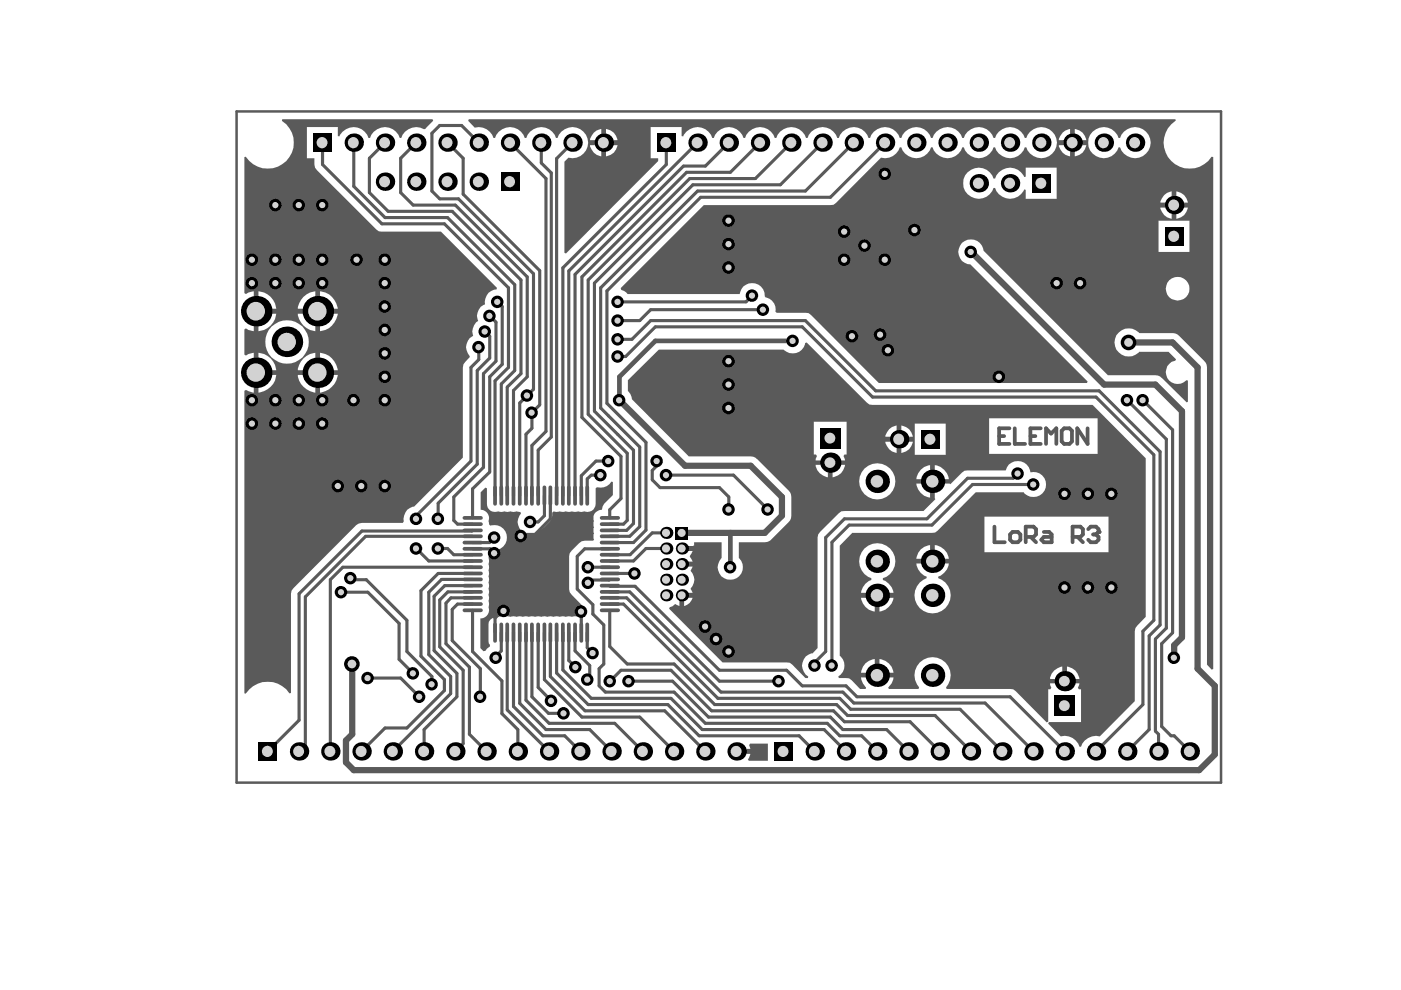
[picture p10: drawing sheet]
<svg xmlns="http://www.w3.org/2000/svg" width="297mm" height="210mm" viewBox="0 0 297 210" stroke-linecap="round" stroke-linejoin="round" font-family="sans-serif">
<path d="M210 67h1M210.5 66.5v1" fill="none" stroke="#5a5a5a" stroke-width=".26"/>
<path d="M50.2 23.6h208.7v142.3h-208.7z" fill="none" stroke="#5a5a5a" stroke-width=".53"/>
<g fill="#5a5a5a">
<path d="M156.2 158.8h2.9l-.3-.8 .2-.3h3.8v3.6h-4l-.2-.3 .5-1.2h-2.9z"/>
<path d="M101.9 104.4l1-1 .3 .1v3.3a1.69 1.69 0 0 0 2.4 1.6l.7 .1 3.2-.1 .8 .1 .2 .4a2.66 2.66 0 0 0 .2 3.9 2.66 2.66 0 0 0 3.9-.5 3.7 3.7 0 0 0 2.5-3.6l.3-.3 .6 .1 .7-.1 .6 .1 .6-.1 .7 .1 3.3-.1a1.73 1.73 0 0 0 2.4-1.6v-3.3l.3-.2a2.73 2.73 0 0 0 3-1.2l.3 .1v2.8l-1.8 1.8-.5 1.3a1.71 1.71 0 0 0-1.6 2.4l-.2 .2v.9l.2 .2-.2 .2 .2 1.1-.2 .2v.9l.2 .2-.2 .2-2.5 .2-2.1 2-.4 .5-.1 .6v7l.1 .7 3.2 3.3 .1 1.8-.6 .3h-.5a2.62 2.62 0 0 0-1.9-.3l-1.2 .1-.6-.1-.6 .1-.7-.1-.7 .1-.6-.1-.7 .1-.6-.1-.6 .1-.7-.1-.7 .1-.6-.1-.7 .1-.6-.1-.6 .1-.7-.1-.7 .1-.6-.1-.7 .1-.7-.1-.6 .1a1.81 1.81 0 0 0-1.7 .2 1.37 1.37 0 0 0-1.6 1.4v3.5v.5l.3 .3-.1 .4-.6 .4-.3 .5-.4 .1-.7-.7v-6.3a1.77 1.77 0 0 0 1.8-2.4l.1-.6-.1-.7 .1-.6-.1-.7 .1-.6-.1-.7 .1-.6-.1-.7 .1-.7-.1-.6 .1-.6-.1-3.3 .1-.7a.71 .71 0 0 1 .1-.9l.6-.1a2.67 2.67 0 0 0 3.1-2.8 2.67 2.67 0 0 0-3.5-2.3l-.3-.3-.1-.7a1.76 1.76 0 0 0-1.7-2.4z"/>
<path d="M51.8 33.3v28.9l.3 .1 .6-.3 1.1-.2v8.4l-1.1-.2-.6-.4-.3 .2v5.4l.3 .2 .6-.3 1.1-.3v8.5l-1.7-.6-.3 .2v64.1l.3 .1a5.5 5.5 0 0 1 9.3-.1l.3-.1v-21l.1-.7 13.7-13.9 .6-.3 .6-.1h8.7l.2-.4a2.66 2.66 0 0 1 2.2-3.1l10.3-10.4v-19.1l.2-.7 1.3-1.5v-.2a2.72 2.72 0 0 1 .7-4.3 2.74 2.74 0 0 1 1.1-3.2 2.64 2.64 0 0 1 1.4-3.5 2.7 2.7 0 0 1 2.5-3.1l.1-.4-11.9-11.9h-12.5l-.7-.1-.5-.4-12.6-12.5-.4-.6-.1-1.9h-1.6v-6.7h6.5v2h.4a3.3 3.3 0 0 1 3.2-2 3.3 3.3 0 0 1 2.9 2.4h.4a3.3 3.3 0 0 1 3.1-2.4 3.3 3.3 0 0 1 3.1 2.4h.4a3.4 3.4 0 0 1 4.8-1.9l.3-.1 1.6-1.7-.1-.3h-31.9v.3a5.5 5.5 0 0 1 .9 8.6 5.5 5.5 0 0 1-8.6-1zM54.8 61.8a4.1 4.1 0 0 1 3.8 3.7h-3.8zM64.3 62.9a4 4 0 0 1 2.6-1.1v3.7h-3.8a4 4 0 0 1 1.2-2.6zM67.9 61.8a4.3 4.3 0 0 1 3.7 3.7h-3.7zM54.8 66.5h3.8a4.1 4.1 0 0 1-3.8 3.7zM63.1 66.5h3.8v3.7a4.1 4.1 0 0 1-3.8-3.7zM67.9 66.5h3.7a4.3 4.3 0 0 1-3.7 3.7zM56.2 72.5a4.6 4.6 0 0 1 9.3 0 4.6 4.6 0 0 1-9.3 0zM54.8 74.8a4.1 4.1 0 0 1 3.8 3.7h-3.8zM64.3 76a4 4 0 0 1 2.6-1.2v3.7h-3.8a4 4 0 0 1 1.2-2.5zM67.9 74.8a4.3 4.3 0 0 1 3.7 3.7h-3.7zM54.8 79.5h3.8a4.3 4.3 0 0 1-3.8 3.8zM63.1 79.5h3.8v3.8a4.3 4.3 0 0 1-3.8-3.8zM67.9 79.5h3.7a4.4 4.4 0 0 1-3.7 3.8z"/>
<path d="M99.4 25.3l-.1 .3 1.4 1.5a3.2 3.2 0 0 1 3.9 2.2h.4a3.3 3.3 0 0 1 3.1-2.4 3.3 3.3 0 0 1 3.2 2.4h.3a3.3 3.3 0 0 1 3.1-2.4 3.3 3.3 0 0 1 3.2 2.4h.3a3.3 3.3 0 0 1 4.1-2.2 3.3 3.3 0 0 1 2.3 4 3.3 3.3 0 0 1-4.1 2.3l-.8 .9v19.3l.3 .1 19.5-19.5v-.6h-1.5v-6.7h6.5v2h.3a3.3 3.3 0 0 1 3.2-2 3.3 3.3 0 0 1 3 2.4h.3a3.3 3.3 0 0 1 3.2-2.4 3.3 3.3 0 0 1 3.1 2.4h.4a3.3 3.3 0 0 1 3.1-2.4 3.3 3.3 0 0 1 3.2 2.4h.3a3.3 3.3 0 0 1 3.1-2.4 3.3 3.3 0 0 1 3.2 2.4h.3a3.3 3.3 0 0 1 3.2-2.4 3.3 3.3 0 0 1 3.1 2.4h.3a3.3 3.3 0 0 1 3.2-2.4 3.3 3.3 0 0 1 3.1 2.4h.4a3.3 3.3 0 0 1 3.1-2.4 3.3 3.3 0 0 1 3.2 2.4h.3a3.3 3.3 0 0 1 3.1-2.4 3.3 3.3 0 0 1 3.2 2.4h.3a3.3 3.3 0 0 1 3.2-2.4 3.3 3.3 0 0 1 3.1 2.4h.4a3.3 3.3 0 0 1 3.1-2.4 3.3 3.3 0 0 1 3.1 2.4h.4a3.3 3.3 0 0 1 3.1-2.4 3.3 3.3 0 0 1 3.2 2.4h.3a3.3 3.3 0 0 1 5.1-1.7 3.3 3.3 0 0 1 0 5.3 3.3 3.3 0 0 1-5.1-1.7h-.3a3.3 3.3 0 0 1-3.2 2.4 3.3 3.3 0 0 1-3.1-2.4h-.4a3.3 3.3 0 0 1-3.1 2.4 3.3 3.3 0 0 1-3.1-2.4h-.4a3.3 3.3 0 0 1-3.1 2.4 3.3 3.3 0 0 1-3.2-2.4h-.3a3.3 3.3 0 0 1-3.2 2.4 3.3 3.3 0 0 1-3.1-2.4h-.3a3.2 3.2 0 0 1-4 2.2l-10.1 10-27.5 .1-17.6 17.6 .1 .4 .6 .2 .8 .6h23.7a2.66 2.66 0 0 1 2.9-2.3 2.66 2.66 0 0 1 2.4 2.8l.2 .3a2.52 2.52 0 0 1 2.1 3l.3 .2 6.7 .1 14.9 14.8h44.2l.1-.3-24.9-24.8a2.68 2.68 0 0 1-2.5-2.7 2.68 2.68 0 0 1 2.5-2.7 2.68 2.68 0 0 1 2.8 2.4l26.4 26.5h10.1a1.8 1.8 0 0 1 1.4 .6l5.2 5.1 .3-.1v-4.5l-.4-.1a2.51 2.51 0 0 1-4-.5 2.51 2.51 0 0 1 1.7-3.7l.1-.2-1.5-1.6h-6.3a2.99 2.99 0 0 1-4.3 .2 2.99 2.99 0 0 1 0-4.4 2.99 2.99 0 0 1 4.3 .2l7.6 .1 .9 .5 5.3 5.3a1.87 1.87 0 0 1 .6 1.4v63l1 1.1 .3-.2v-108.5l-.3-.1a5.5 5.5 0 0 1-8.5 1 5.5 5.5 0 0 1 .9-8.6l-.1-.3zM231.7 27.9a3.3 3.3 0 0 1 5.5 1.4h.3a3.3 3.3 0 0 1 5.1-1.7 3.3 3.3 0 0 1 0 5.3 3.3 3.3 0 0 1-5.1-1.7h-.3a3.3 3.3 0 0 1-4.9 1.9 3.3 3.3 0 0 1-.6-5.2zM125.9 28.1l.6-.4 1-.4v2.4h-2.4v-.2zM128.5 27.3a2.79 2.79 0 0 1 2.4 2.4h-2.4zM225.3 28.1l.6-.4 1-.4v2.4h-2.4v-.2zM227.9 27.3a2.79 2.79 0 0 1 2.4 2.4h-2.4zM224.5 30.8h2.4v2.4a2.81 2.81 0 0 1-2.4-2.4zM227.9 30.8h2.4a2.79 2.79 0 0 1-2.4 2.4zM125.1 30.8h2.4v2.4a2.81 2.81 0 0 1-2.4-2.4zM128.5 30.8h2.4a2.79 2.79 0 0 1-2.4 2.4zM205.1 36.5a3.3 3.3 0 0 1 5.5 1.4h.4a3.3 3.3 0 0 1 2.9-2.4 3.3 3.3 0 0 1 3.2 2h.4v-2h6.5v6.7h-6.5v-2h-.4a3.3 3.3 0 0 1-3.2 2 3.3 3.3 0 0 1-2.9-2.4h-.4a3.3 3.3 0 0 1-4.8 1.9 3.3 3.3 0 0 1-.7-5.2zM246.8 41.4l.6-.5 1-.3v2.4h-2.4l.4-1zM249.4 40.6a2.79 2.79 0 0 1 2.5 2.4h-2.5zM246 44h2.4v2.4a2.81 2.81 0 0 1-2.4-2.4zM249.4 44h2.5a2.79 2.79 0 0 1-2.5 2.4zM245.6 46.8h6.6v6.6h-6.6zM247.2 61.2a2.52 2.52 0 0 1 5 0 2.52 2.52 0 0 1-5 0z"/>
<path d="M133.1 80.6v2.3a2.26 2.26 0 0 1 .9 1.8l12 12.1h13.2a1.8 1.8 0 0 1 1.4 .6l6.6 6.6a1.87 1.87 0 0 1 .6 1.4v3.9a1.87 1.87 0 0 1-.6 1.4l-3.7 3.7a1.8 1.8 0 0 1-1.4 .6h-5.5v3.3a2.65 2.65 0 0 1 .1 3.8 2.65 2.65 0 0 1-3.8 0 2.65 2.65 0 0 1 .1-3.8v-3.3h-5.8v.6l-.2 .2h-2.4v1h2.2l-.2 .6a.59 .59 0 0 0-.4 .5 .59 .59 0 0 0 .4 .6l.2 .6h-2.2v1h2.2l-.4 .8a2.88 2.88 0 0 1 0 4l.4 .8h-2.2v.5h-.5v2.3l-1-.4-.5 .4-.6 .2-.1 .4 11.3 11.4h14.2l3.4 3.3h.5l.1-.3a2.68 2.68 0 0 1-1.3-2.8 2.68 2.68 0 0 1 2.2-2.2l1-1.1v-23.4l.2-.7 .4-.5 3.9-4 .6-.4h.6h16.8l2.5-2.6-.1-.2v-3.1h3.1l.2 .2 3-2.9 8.7-.1a2.67 2.67 0 0 1 2.8-1.9 2.67 2.67 0 0 1 2.5 2.3 2.66 2.66 0 0 1 3.2 3.4 2.66 2.66 0 0 1-4.6 .9h-10.2l-8.6 8.5-17.6 .1-2.7 2.7v23.4a2.65 2.65 0 0 1-.3 4.3l.1 .4h2.2l2.4 2.3h1.1l.1-.4a3.5 3.5 0 0 1-1-2.1h6.8a3.1 3.1 0 0 1-1.1 2.1l.1 .4h6.3l.2-.4a3.8 3.8 0 0 1 .2-5.3 3.8 3.8 0 0 1 5.3 0 3.8 3.8 0 0 1 .2 5.3l.1 .4h14.1l7.1 7.1 .3-.2v-6.9h.5l.2-.3-.3-.9h6.3l-.4 .9 .2 .3h.5v7h-6.8l-.2 .3 2.7 2.7a3.2 3.2 0 0 1 4 2.2h.3a3.3 3.3 0 0 1 4-2.2l7.4-7.4v-14.9l.1-.6 .4-.6 1.8-1.8v-33.6l-11.2-11.4h-47.4l-13.3-13.2-.3 .1a2.63 2.63 0 0 1-1.8 2.1 2.63 2.63 0 0 1-2.7-.7h-26.5zM188.5 91l.6-.5 1-.3v2.4h-2.4v-.3zM191.1 90.2a2.79 2.79 0 0 1 2.5 2.4h-2.5zM187.7 93.7h2.4v2.3a2.81 2.81 0 0 1-2.4-2.3zM191.1 93.7h2.5a2.79 2.79 0 0 1-2.5 2.3zM209.7 88.7h23v7.5h-23zM193.9 89.8h6.6v6.6h-6.6zM172.5 89.4h7v7h-.5l-.2 .3 .4 .9h-6.3l.3-.9-.2-.3h-.5zM172.9 98.6h2.6v2.6a3 3 0 0 1-2.6-2.6zM176.5 98.6h2.7a3 3 0 0 1-2.7 2.6zM195.2 99.6l.7-.6 1.3-.4v3h-2.9l.4-1.3zM198.2 98.6a3.5 3.5 0 0 1 3 3h-3zM194.3 102.5h2.9v3a3.4 3.4 0 0 1-2.9-3zM182.2 102.1a3.8 3.8 0 0 1 7.6 0 3.8 3.8 0 0 1-7.6 0zM208.7 109.5h26.3v7.6h-26.3zM195.2 116.5l.7-.5 1.3-.4v2.9h-2.9l.4-1.3zM198.2 115.6a3.4 3.4 0 0 1 3 2.9h-3zM183.3 116.3a3.8 3.8 0 0 1 5.9 .7 3.8 3.8 0 0 1-2 5.6v.4a3.5 3.5 0 0 1 2.2 2.7h-6.8a3.4 3.4 0 0 1 2.1-2.7v-.4a3.8 3.8 0 0 1-1.4-6.3zM145 126.8h1.8a2.37 2.37 0 0 1-1.8 1.7zM182.6 126.8h2.9v2.9a3.4 3.4 0 0 1-2.9-2.9zM186.5 126.8h2.9a3.5 3.5 0 0 1-2.9 2.9zM194.3 119.5h6.9a3.3 3.3 0 0 1-2.3 2.8v.3a3.8 3.8 0 0 1 1.9 5.9 3.8 3.8 0 0 1-6.2 0 3.8 3.8 0 0 1 1.9-5.9v-.3a3.3 3.3 0 0 1-2.2-2.8zM183.5 140.7l.7-.6 1.3-.4v2.9h-2.9l.3-1.2zM186.5 139.7a3.4 3.4 0 0 1 2.9 2.9h-2.9zM223.5 142.2l.7-.5 1-.4v2.7h-2.6l.4-1.2zM226.2 141.3a3 3 0 0 1 2.7 2.7h-2.7z"/>
</g>
<g fill="none" stroke="#5a5a5a" stroke-width=".66">
<path d="M68.4 30.2v4.7l12.6 12.6h13.2l13.6 13.5v16.9l-2.8 2.8v24.4M75 30.2v9.3l6.6 6.6h13.3l14.2 14.3v18.2l-2.8 2.8v23.7M81.6 30.2l-3.3 3.4v7.2l4 4h13.6l14.6 14.6v19.8l-3 2.9v23M88.3 30.2l-3.4 3.4v7.2l2.7 2.7h8.9l15.3 15.2v21.2l-2.9 2.9v22.3M94.9 30.2l3.3 3.4v7.6l16.2 16.2v28.4l-1.6 1.7v3.3l-1.3 1.3v13M101.5 30.2l-3.6-3.6h-4.7l-1.6 1.7v12.2l1.6 1.7h4l15.9 15.8v24.5l-2.9 2.9v19.7M108.1 30.2l7.7 7.7v53.6l-3 3v10.6M114.8 30.2v4.3l2.1 2.2v56l-2.8 2.7v9.7M121.4 30.2l-3.4 3.4v71.5M141.3 30.2v4.7l-22 21.9v48.3M147.9 30.2l-27.3 27.3v47.6M154.5 30.2l-4.9 5h-4.7l-23 23v46.9"/>
<path d="M161.1 30.2l-6.2 6.3h-9.3l-22.2 22.2v29.8l8.3 8.3v8.9l-2.4 2.4v1.7M167.8 30.2l-7.6 7.7h-14l-21.5 21.5v28.4l8.3 8.3v14.2l-.8 .8h-2.9M174.4 30.2l-8.9 9h-18.6l-20.9 20.8v27.2l8.3 8.2v15.6l-1.4 1.5h-3.6M181 30.2l-10.2 10.3h-22.9l-20.5 20.5v25.5l8.2 8.3v16.9l-2.1 2h-4.2M187.7 30.2l-11.6 11.6h-27.5l-19.9 19.9v23.8l8.3 8.3v18.6l-2.7 2.6h-5M101.5 73.6v2.6l-1.6 1.7v19.9l-11.6 11.5v.7M102.8 70.3l1 1v4.6l-2.6 2.7v19.8l-8.3 8.3v3.3M103.8 67l1.4 1.3v8.3l-2.7 2.6v19.9l-6.3 6.3v4.9l.8 .8h3.2M105.5 64l1 1v12.2l-2.7 2.7v20.2l-3.6 3.6v6.1M131 75.6h1.7l6.3-6.3h31.1l14.9 14.9h47.4l12.2 12.2v35.1l-2.3 2.3v15.6l-9.9 9.9M131 71.9h3l4-3.9h32.8l14.9 14.9h47.3l13 12.9v36.7l-2.4 2.3v19.9l-4.6 4.6M159.5 62.7l-1.3 1.3h-27.2"/>
<path d="M161.8 65.7h-23.8l-2.4 2.3h-4.6M129 97.8h-2.6l-3.2 3.1v4.2M139.3 97.8v1l-1 .9v2l1.6 1.7h12.6l2 2v2.6M239 84.9l8.3 8.2v40.1l-2.3 2.3v19.5l.6 .7v3.6M242.3 84.9l6.3 6.2v43.1l-2.3 2.3v17.5l2 2h.6l3.4 3.3M88.3 116.3l2.6 2.6h9.3M92.9 116.3h2l1.3 1.3h4M100.2 116.4h3.7l.9 .9M100.2 112.5l-.1 .1h-23.4l-13.3 13.3v26.8l-6.6 6.6M100.2 113.7h-22.7l-12.8 12.9v31.4l-1.3 1.3M104.8 114l-1 1h-3.6M115.4 105.1v4.2l-1.3 1.4h-1.7"/>
<path d="M116.7 105.1v4.9l-3.3 3.3h-2.6l-.3 .3M127.4 100.7h-2l-.9 .8v3.6M129.3 116.4h-5.3l-1.6 1.5v7l3.3 3.3v2l2.3 2.3v8.3l-1 1v3.6l1.3 1.3h14.6l6.7 6.7h25.8l2.6 2.6h4.7l3.3 3.3M141.3 100.7h14.2l7.3 7.3M141.3 116.3h-4.3l-2.7 2.6h-5M141.3 113h-3l-4.7 4.6h-4.3M215.8 100.4l-1 1h-9.7l-8.6 8.6h-17.5l-3.9 4v24.1l-2.4 2.4v.6M219.1 102.7h-12.9l-8.6 8.6h-17.6l-3.6 3.7v26.1M72.4 125.6h5.6l6.6 6.6v7.6l3 3M74.3 122.6l.4 .3h3l8.6 8.6v6.6l5.3 5.3v1.7M100.2 121.6h-7.3l-3.6 3.6v13.9l4.9 5v2.3l-7.9 8h-4.7l-4.9 4.9M100.2 126.8h-4.6l-1 1.1v8.6l4.9 4.9v14.3l3.7 3.6"/>
<path d="M100.2 129.4v8.7l6.2 6.3v6.9l3.4 3.4v4.6M100.2 128.1h-3.2l-1.1 1.1v6.6l5.9 6v5.9M100.2 125.5h-5.2l-1.8 1.7v9.9l5 5v15.6l-1.7 1.6M100.2 124.2h-5.9l-2.3 2.2v11.5l4.9 4.9v4.9l-7 7v4.6M100.2 122.8h-6.6l-2.7 2.8v13.2l4.6 4.6v3.7l-12.2 12.2M100.2 120.3h-27.5l-2.7 2.6v36.4M106.3 134.1v3.9l-1.1 1.1v.4M106.8 129.5h-.3l-1.5 1.6v3M107.5 134.1v16.4l8.9 8.8M108.9 134.1v15.7l6.2 6.2h4.6l3.3 3.3M110.2 134.1v15l5.6 5.6h9.2l4.7 4.6M111.5 134.1v14.4l4.9 4.9h13.9l6 5.9"/>
<path d="M112.8 134.1v13.6l3.5 3.5h3.2M114.1 134.1v11.6l2.8 2.9M115.4 134.1v10l8 7.9h12.2l7.3 7.3M116.7 134.1v9.3l7.3 7.3h16.9l8.7 8.6M118 134.1v8.6l6.7 6.7h16.9l6.6 6.6h21.2l3.3 3.3M119.3 134.1v7.9l6.1 6.1h16.9l6.6 6.6h25.8l4.7 4.6M120.6 134.1v6l1.5 1.3M121.9 134.1v3.9l3.1 3.1v2.5l-.4 .5M123.2 129.7v4.4M124.5 134.1v3.2l1.2 1.2M124.7 120.3h4.6M129.3 128.1h2.9l20 20h25.8l2.4 2.3h23.2l8.9 8.9"/>
<path d="M129.3 129.4v7.7l3.7 3.7h9.9l8.6 8.6h25.9l2.3 2.3h18.6l7.6 7.6M129.3 124.2l.1 .1h5.2l17.9 17.8h14.3l3.3 3.3h9.3l2.3 2.3h32.5l11.6 11.6M129.3 122.8l-.2 .2h-3.8l-.6 .6M129.3 126.8h3.6l20 19.9h25.8l2.3 2.4h27.9l10.2 10.2M129.3 125.5h4.2l19 18.9h12.6M129.3 121.6h5.3M78 143.8h6.9l4 3.9M129.3 144.4l2.4-2.3h10.6l8.6 8.6h25.8l2.3 2.3h14l6.2 6.3M133.3 144.4h9.3l7.6 7.6h25.9l2.6 2.7h9.3l4.6 4.6"/>
</g>
<path d="M205.9 53.4l28.2 28.1h10.9l5.6 5.7v48l-1.7 1.6v2.7M239.3 72.6h9.3l5.3 5.3v63.9l3.7 3.6v14.6l-3.4 3.3h-179.2l-1.6-1.7v-4.6l1.3-1.3v-14.9M131.3 84.9l13.9 13.9h14l6.6 6.6v3.9l-3.7 3.7h-17.5" fill="none" stroke="#5a5a5a" stroke-width="1.3"/>
<path d="M168.1 72.3h-29.1l-7.7 7.6v5M154.9 113v7.3" fill="none" stroke="#5a5a5a" stroke-width=".99"/>
<g fill="none" stroke="#5a5a5a" stroke-width=".79">
<path d="M211.8 92.5h1.1M214 90.8h-2.2v3.3h2.2M215.2 90.8v3.3h2.1M218.5 92.5h1M220.7 90.8h-2.2v3.3h2.2M221.8 94.1v-3.3l1 1.1 1.2-1.1v3.3M225.1 91.3l.5-.5h1.1l.6 .5v2.3l-.6 .5h-1.1l-.5-.5zM230.6 90.8v3.3l-2.2-3.3v3.3M210.8 111.7v3.3h2.2M214.2 113.3l.5-.5h1.1l.5 .5v1.1l-.5 .6h-1.1l-.5-.6zM217.5 113.8h1.6l.6-.5v-1.1l-.6-.5h-1.6v3.3M218.5 113.8l1.2 1.2"/>
<path d="M221.3 112.8h1.1l.6 .5v1.7h-1.7l-.5-.6 .5-.6h1.7M227.4 113.8h1.7l.5-.5v-1.1l-.5-.5h-1.7v3.3M228.5 113.8l1.1 1.2M230.7 112.2l.6-.5h1.1l.5 .5v.6"/>
</g>
<circle cx="232.9" cy="112.8" r=".4" fill="#5a5a5a"/>
<path d="M231.8 113.3h.6M232.4 113.3l.5 .5v.6l-.5 .6h-1.1l-.6-.6M232.9 112.8l-.5 .5" fill="none" stroke="#5a5a5a" stroke-width=".79"/>
<circle cx="188.2" cy="74.3" r="1.32" fill="#000"/>
<circle cx="188.2" cy="74.3" r=".66" fill="#d2d2d2"/>
<circle cx="180.6" cy="71.3" r="1.32" fill="#000"/>
<circle cx="180.6" cy="71.3" r=".66" fill="#d2d2d2"/>
<circle cx="183.3" cy="52.1" r="1.32" fill="#000"/>
<circle cx="183.3" cy="52.1" r=".66" fill="#d2d2d2"/>
<circle cx="179" cy="49.1" r="1.32" fill="#000"/>
<circle cx="179" cy="49.1" r=".66" fill="#d2d2d2"/>
<circle cx="187.6" cy="55.1" r="1.32" fill="#000"/>
<circle cx="187.6" cy="55.1" r=".66" fill="#d2d2d2"/>
<circle cx="119.5" cy="151.2" r="1.32" fill="#000"/>
<circle cx="119.5" cy="151.2" r=".66" fill="#d2d2d2"/>
<circle cx="116.8" cy="148.6" r="1.32" fill="#000"/>
<circle cx="116.8" cy="148.6" r=".66" fill="#d2d2d2"/>
<circle cx="133.3" cy="144.4" r="1.32" fill="#000"/>
<circle cx="133.3" cy="144.4" r=".66" fill="#d2d2d2"/>
<circle cx="129.3" cy="144.4" r="1.32" fill="#000"/>
<circle cx="129.3" cy="144.4" r=".66" fill="#d2d2d2"/>
<circle cx="134.5" cy="121.6" r="1.32" fill="#000"/>
<circle cx="134.5" cy="121.6" r=".66" fill="#d2d2d2"/>
<circle cx="124.6" cy="123.6" r="1.32" fill="#000"/>
<circle cx="124.6" cy="123.6" r=".66" fill="#d2d2d2"/>
<circle cx="124.6" cy="120.3" r="1.32" fill="#000"/>
<circle cx="124.6" cy="120.3" r=".66" fill="#d2d2d2"/>
<circle cx="165.1" cy="144.4" r="1.32" fill="#000"/>
<circle cx="165.1" cy="144.4" r=".66" fill="#d2d2d2"/>
<circle cx="123.2" cy="129.7" r="1.32" fill="#000"/>
<circle cx="123.2" cy="129.7" r=".66" fill="#d2d2d2"/>
<circle cx="125.6" cy="138.5" r="1.32" fill="#000"/>
<circle cx="125.6" cy="138.5" r=".66" fill="#d2d2d2"/>
<circle cx="124.5" cy="144.1" r="1.32" fill="#000"/>
<circle cx="124.5" cy="144.1" r=".66" fill="#d2d2d2"/>
<circle cx="122" cy="141.4" r="1.32" fill="#000"/>
<circle cx="122" cy="141.4" r=".66" fill="#d2d2d2"/>
<circle cx="104.8" cy="114" r="1.32" fill="#000"/>
<circle cx="104.8" cy="114" r=".66" fill="#d2d2d2"/>
<circle cx="104.8" cy="117.3" r="1.32" fill="#000"/>
<circle cx="104.8" cy="117.3" r=".66" fill="#d2d2d2"/>
<circle cx="72.3" cy="125.6" r="1.32" fill="#000"/>
<circle cx="72.3" cy="125.6" r=".66" fill="#d2d2d2"/>
<circle cx="74.3" cy="122.6" r="1.32" fill="#000"/>
<circle cx="74.3" cy="122.6" r=".66" fill="#d2d2d2"/>
<circle cx="105.1" cy="139.5" r="1.32" fill="#000"/>
<circle cx="105.1" cy="139.5" r=".66" fill="#d2d2d2"/>
<circle cx="101.8" cy="147.7" r="1.32" fill="#000"/>
<circle cx="101.8" cy="147.7" r=".66" fill="#d2d2d2"/>
<circle cx="91.5" cy="145.1" r="1.32" fill="#000"/>
<circle cx="91.5" cy="145.1" r=".66" fill="#d2d2d2"/>
<circle cx="87.5" cy="142.8" r="1.32" fill="#000"/>
<circle cx="87.5" cy="142.8" r=".66" fill="#d2d2d2"/>
<circle cx="88.9" cy="147.7" r="1.32" fill="#000"/>
<circle cx="88.9" cy="147.7" r=".66" fill="#d2d2d2"/>
<circle cx="239.3" cy="72.6" r="1.66" fill="#000"/>
<circle cx="239.3" cy="72.6" r=".93" fill="#d2d2d2"/>
<circle cx="77.9" cy="143.8" r="1.32" fill="#000"/>
<circle cx="77.9" cy="143.8" r=".66" fill="#d2d2d2"/>
<circle cx="74.6" cy="140.8" r="1.66" fill="#000"/>
<circle cx="74.6" cy="140.8" r=".93" fill="#d2d2d2"/>
<circle cx="162.7" cy="108" r="1.32" fill="#000"/>
<circle cx="162.7" cy="108" r=".66" fill="#d2d2d2"/>
<circle cx="154.5" cy="108" r="1.32" fill="#000"/>
<circle cx="154.5" cy="108" r=".66" fill="#d2d2d2"/>
<circle cx="128.9" cy="97.8" r="1.32" fill="#000"/>
<circle cx="128.9" cy="97.8" r=".66" fill="#d2d2d2"/>
<circle cx="139.2" cy="97.8" r="1.32" fill="#000"/>
<circle cx="139.2" cy="97.8" r=".66" fill="#d2d2d2"/>
<circle cx="127.3" cy="100.7" r="1.32" fill="#000"/>
<circle cx="127.3" cy="100.7" r=".66" fill="#d2d2d2"/>
<circle cx="141.2" cy="100.7" r="1.32" fill="#000"/>
<circle cx="141.2" cy="100.7" r=".66" fill="#d2d2d2"/>
<circle cx="105.4" cy="64" r="1.32" fill="#000"/>
<circle cx="105.4" cy="64" r=".66" fill="#d2d2d2"/>
<circle cx="103.8" cy="67" r="1.32" fill="#000"/>
<circle cx="103.8" cy="67" r=".66" fill="#d2d2d2"/>
<circle cx="130.9" cy="68" r="1.32" fill="#000"/>
<circle cx="130.9" cy="68" r=".66" fill="#d2d2d2"/>
<circle cx="130.9" cy="64" r="1.32" fill="#000"/>
<circle cx="130.9" cy="64" r=".66" fill="#d2d2d2"/>
<circle cx="92.8" cy="116.3" r="1.32" fill="#000"/>
<circle cx="92.8" cy="116.3" r=".66" fill="#d2d2d2"/>
<circle cx="88.2" cy="116.3" r="1.32" fill="#000"/>
<circle cx="88.2" cy="116.3" r=".66" fill="#d2d2d2"/>
<circle cx="92.8" cy="110" r="1.32" fill="#000"/>
<circle cx="92.8" cy="110" r=".66" fill="#d2d2d2"/>
<circle cx="102.8" cy="70.3" r="1.32" fill="#000"/>
<circle cx="102.8" cy="70.3" r=".66" fill="#d2d2d2"/>
<circle cx="88.2" cy="110" r="1.32" fill="#000"/>
<circle cx="88.2" cy="110" r=".66" fill="#d2d2d2"/>
<circle cx="101.4" cy="73.6" r="1.32" fill="#000"/>
<circle cx="101.4" cy="73.6" r=".66" fill="#d2d2d2"/>
<circle cx="130.9" cy="71.9" r="1.32" fill="#000"/>
<circle cx="130.9" cy="71.9" r=".66" fill="#d2d2d2"/>
<circle cx="130.9" cy="75.6" r="1.32" fill="#000"/>
<circle cx="130.9" cy="75.6" r=".66" fill="#d2d2d2"/>
<circle cx="238.9" cy="84.9" r="1.32" fill="#000"/>
<circle cx="238.9" cy="84.9" r=".66" fill="#d2d2d2"/>
<circle cx="242.3" cy="84.9" r="1.32" fill="#000"/>
<circle cx="242.3" cy="84.9" r=".66" fill="#d2d2d2"/>
<circle cx="112.4" cy="110.7" r="1.32" fill="#000"/>
<circle cx="112.4" cy="110.7" r=".66" fill="#d2d2d2"/>
<circle cx="159.4" cy="62.7" r="1.32" fill="#000"/>
<circle cx="159.4" cy="62.7" r=".66" fill="#d2d2d2"/>
<circle cx="161.7" cy="65.7" r="1.32" fill="#000"/>
<circle cx="161.7" cy="65.7" r=".66" fill="#d2d2d2"/>
<circle cx="168" cy="72.3" r="1.32" fill="#000"/>
<circle cx="168" cy="72.3" r=".66" fill="#d2d2d2"/>
<circle cx="154.8" cy="120.3" r="1.32" fill="#000"/>
<circle cx="154.8" cy="120.3" r=".66" fill="#d2d2d2"/>
<circle cx="131.3" cy="84.9" r="1.32" fill="#000"/>
<circle cx="131.3" cy="84.9" r=".66" fill="#d2d2d2"/>
<circle cx="106.7" cy="129.5" r="1.32" fill="#000"/>
<circle cx="106.7" cy="129.5" r=".66" fill="#d2d2d2"/>
<circle cx="111.7" cy="83.9" r="1.32" fill="#000"/>
<circle cx="111.7" cy="83.9" r=".66" fill="#d2d2d2"/>
<circle cx="112.7" cy="87.5" r="1.32" fill="#000"/>
<circle cx="112.7" cy="87.5" r=".66" fill="#d2d2d2"/>
<circle cx="110.4" cy="113.6" r="1.32" fill="#000"/>
<circle cx="110.4" cy="113.6" r=".66" fill="#d2d2d2"/>
<circle cx="205.8" cy="53.4" r="1.32" fill="#000"/>
<circle cx="205.8" cy="53.4" r=".66" fill="#d2d2d2"/>
<circle cx="248.9" cy="139.5" r="1.32" fill="#000"/>
<circle cx="248.9" cy="139.5" r=".66" fill="#d2d2d2"/>
<circle cx="154.5" cy="76.6" r="1.32" fill="#000"/>
<circle cx="154.5" cy="76.6" r=".66" fill="#d2d2d2"/>
<circle cx="154.5" cy="86.5" r="1.32" fill="#000"/>
<circle cx="154.5" cy="86.5" r=".66" fill="#d2d2d2"/>
<circle cx="154.5" cy="81.5" r="1.32" fill="#000"/>
<circle cx="154.5" cy="81.5" r=".66" fill="#d2d2d2"/>
<circle cx="68.3" cy="60" r="1.32" fill="#000"/>
<circle cx="68.3" cy="60" r=".66" fill="#d2d2d2"/>
<circle cx="63.3" cy="60" r="1.32" fill="#000"/>
<circle cx="63.3" cy="60" r=".66" fill="#d2d2d2"/>
<circle cx="58.4" cy="60" r="1.32" fill="#000"/>
<circle cx="58.4" cy="60" r=".66" fill="#d2d2d2"/>
<circle cx="53.4" cy="60" r="1.32" fill="#000"/>
<circle cx="53.4" cy="60" r=".66" fill="#d2d2d2"/>
<circle cx="68.3" cy="84.9" r="1.32" fill="#000"/>
<circle cx="68.3" cy="84.9" r=".66" fill="#d2d2d2"/>
<circle cx="63.3" cy="84.9" r="1.32" fill="#000"/>
<circle cx="63.3" cy="84.9" r=".66" fill="#d2d2d2"/>
<circle cx="58.4" cy="84.9" r="1.32" fill="#000"/>
<circle cx="58.4" cy="84.9" r=".66" fill="#d2d2d2"/>
<circle cx="53.4" cy="84.9" r="1.32" fill="#000"/>
<circle cx="53.4" cy="84.9" r=".66" fill="#d2d2d2"/>
<circle cx="68.3" cy="55.1" r="1.32" fill="#000"/>
<circle cx="68.3" cy="55.1" r=".66" fill="#d2d2d2"/>
<circle cx="58.4" cy="55.1" r="1.32" fill="#000"/>
<circle cx="58.4" cy="55.1" r=".66" fill="#d2d2d2"/>
<circle cx="68.3" cy="89.8" r="1.32" fill="#000"/>
<circle cx="68.3" cy="89.8" r=".66" fill="#d2d2d2"/>
<circle cx="63.3" cy="89.8" r="1.32" fill="#000"/>
<circle cx="63.3" cy="89.8" r=".66" fill="#d2d2d2"/>
<circle cx="58.4" cy="89.8" r="1.32" fill="#000"/>
<circle cx="58.4" cy="89.8" r=".66" fill="#d2d2d2"/>
<circle cx="53.4" cy="89.8" r="1.32" fill="#000"/>
<circle cx="53.4" cy="89.8" r=".66" fill="#d2d2d2"/>
<circle cx="63.3" cy="55.1" r="1.32" fill="#000"/>
<circle cx="63.3" cy="55.1" r=".66" fill="#d2d2d2"/>
<circle cx="53.4" cy="55.1" r="1.32" fill="#000"/>
<circle cx="53.4" cy="55.1" r=".66" fill="#d2d2d2"/>
<circle cx="81.6" cy="60" r="1.32" fill="#000"/>
<circle cx="81.6" cy="60" r=".66" fill="#d2d2d2"/>
<circle cx="81.6" cy="84.9" r="1.32" fill="#000"/>
<circle cx="81.6" cy="84.9" r=".66" fill="#d2d2d2"/>
<circle cx="81.6" cy="79.9" r="1.32" fill="#000"/>
<circle cx="81.6" cy="79.9" r=".66" fill="#d2d2d2"/>
<circle cx="81.6" cy="74.9" r="1.32" fill="#000"/>
<circle cx="81.6" cy="74.9" r=".66" fill="#d2d2d2"/>
<circle cx="81.6" cy="70" r="1.32" fill="#000"/>
<circle cx="81.6" cy="70" r=".66" fill="#d2d2d2"/>
<circle cx="81.6" cy="65" r="1.32" fill="#000"/>
<circle cx="81.6" cy="65" r=".66" fill="#d2d2d2"/>
<circle cx="75.6" cy="55.1" r="1.32" fill="#000"/>
<circle cx="75.6" cy="55.1" r=".66" fill="#d2d2d2"/>
<circle cx="81.6" cy="55.1" r="1.32" fill="#000"/>
<circle cx="81.6" cy="55.1" r=".66" fill="#d2d2d2"/>
<circle cx="74.9" cy="84.9" r="1.32" fill="#000"/>
<circle cx="74.9" cy="84.9" r=".66" fill="#d2d2d2"/>
<circle cx="235.6" cy="104.7" r="1.32" fill="#000"/>
<circle cx="235.6" cy="104.7" r=".66" fill="#d2d2d2"/>
<circle cx="230.7" cy="104.7" r="1.32" fill="#000"/>
<circle cx="230.7" cy="104.7" r=".66" fill="#d2d2d2"/>
<circle cx="225.7" cy="104.7" r="1.32" fill="#000"/>
<circle cx="225.7" cy="104.7" r=".66" fill="#d2d2d2"/>
<circle cx="235.6" cy="124.6" r="1.32" fill="#000"/>
<circle cx="235.6" cy="124.6" r=".66" fill="#d2d2d2"/>
<circle cx="230.7" cy="124.6" r="1.32" fill="#000"/>
<circle cx="230.7" cy="124.6" r=".66" fill="#d2d2d2"/>
<circle cx="225.7" cy="124.6" r="1.32" fill="#000"/>
<circle cx="225.7" cy="124.6" r=".66" fill="#d2d2d2"/>
<circle cx="154.5" cy="46.8" r="1.32" fill="#000"/>
<circle cx="154.5" cy="46.8" r=".66" fill="#d2d2d2"/>
<circle cx="154.5" cy="51.8" r="1.32" fill="#000"/>
<circle cx="154.5" cy="51.8" r=".66" fill="#d2d2d2"/>
<circle cx="154.5" cy="56.7" r="1.32" fill="#000"/>
<circle cx="154.5" cy="56.7" r=".66" fill="#d2d2d2"/>
<circle cx="154.5" cy="138.1" r="1.32" fill="#000"/>
<circle cx="154.5" cy="138.1" r=".66" fill="#d2d2d2"/>
<circle cx="151.8" cy="135.5" r="1.32" fill="#000"/>
<circle cx="151.8" cy="135.5" r=".66" fill="#d2d2d2"/>
<circle cx="149.5" cy="132.8" r="1.32" fill="#000"/>
<circle cx="149.5" cy="132.8" r=".66" fill="#d2d2d2"/>
<circle cx="187.6" cy="36.9" r="1.32" fill="#000"/>
<circle cx="187.6" cy="36.9" r=".66" fill="#d2d2d2"/>
<circle cx="81.6" cy="103.1" r="1.32" fill="#000"/>
<circle cx="81.6" cy="103.1" r=".66" fill="#d2d2d2"/>
<circle cx="76.6" cy="103.1" r="1.32" fill="#000"/>
<circle cx="76.6" cy="103.1" r=".66" fill="#d2d2d2"/>
<circle cx="71.6" cy="103.1" r="1.32" fill="#000"/>
<circle cx="71.6" cy="103.1" r=".66" fill="#d2d2d2"/>
<circle cx="68.3" cy="43.5" r="1.32" fill="#000"/>
<circle cx="68.3" cy="43.5" r=".66" fill="#d2d2d2"/>
<circle cx="63.3" cy="43.5" r="1.32" fill="#000"/>
<circle cx="63.3" cy="43.5" r=".66" fill="#d2d2d2"/>
<circle cx="58.4" cy="43.5" r="1.32" fill="#000"/>
<circle cx="58.4" cy="43.5" r=".66" fill="#d2d2d2"/>
<circle cx="229" cy="60" r="1.32" fill="#000"/>
<circle cx="229" cy="60" r=".66" fill="#d2d2d2"/>
<circle cx="224" cy="60" r="1.32" fill="#000"/>
<circle cx="224" cy="60" r=".66" fill="#d2d2d2"/>
<circle cx="179" cy="55.1" r="1.32" fill="#000"/>
<circle cx="179" cy="55.1" r=".66" fill="#d2d2d2"/>
<circle cx="172.7" cy="141.1" r="1.32" fill="#000"/>
<circle cx="172.7" cy="141.1" r=".66" fill="#d2d2d2"/>
<circle cx="176.3" cy="141.1" r="1.32" fill="#000"/>
<circle cx="176.3" cy="141.1" r=".66" fill="#d2d2d2"/>
<circle cx="219.1" cy="102.7" r="1.32" fill="#000"/>
<circle cx="219.1" cy="102.7" r=".66" fill="#d2d2d2"/>
<circle cx="215.7" cy="100.4" r="1.32" fill="#000"/>
<circle cx="215.7" cy="100.4" r=".66" fill="#d2d2d2"/>
<circle cx="186.6" cy="71" r="1.32" fill="#000"/>
<circle cx="186.6" cy="71" r=".66" fill="#d2d2d2"/>
<circle cx="211.8" cy="79.9" r="1.32" fill="#000"/>
<circle cx="211.8" cy="79.9" r=".66" fill="#d2d2d2"/>
<circle cx="193.9" cy="48.8" r="1.32" fill="#000"/>
<circle cx="193.9" cy="48.8" r=".66" fill="#d2d2d2"/>
<circle cx="141.3" cy="122.9" r="1.29" fill="#000"/>
<circle cx="141.2" cy="122.9" r=".86" fill="#d2d2d2"/>
<circle cx="141.3" cy="113" r="1.29" fill="#000"/>
<circle cx="141.2" cy="113" r=".86" fill="#d2d2d2"/>
<circle cx="94.9" cy="38.5" r="1.95" fill="#000"/>
<circle cx="94.8" cy="38.5" r="1.18" fill="#d2d2d2"/>
<circle cx="232.4" cy="159.3" r="1.95" fill="#000"/>
<circle cx="232.3" cy="159.3" r="1.18" fill="#d2d2d2"/>
<circle cx="227.4" cy="30.2" r="1.95" fill="#000"/>
<circle cx="227.3" cy="30.3" r="1.18" fill="#d2d2d2"/>
<circle cx="205.9" cy="159.3" r="1.95" fill="#000"/>
<circle cx="205.8" cy="159.3" r="1.18" fill="#d2d2d2"/>
<circle cx="200.9" cy="30.2" r="1.95" fill="#000"/>
<circle cx="200.8" cy="30.3" r="1.18" fill="#d2d2d2"/>
<circle cx="179.4" cy="159.3" r="1.95" fill="#000"/>
<circle cx="179.3" cy="159.3" r="1.18" fill="#d2d2d2"/>
<circle cx="174.4" cy="30.2" r="1.95" fill="#000"/>
<circle cx="174.3" cy="30.3" r="1.18" fill="#d2d2d2"/>
<circle cx="147.9" cy="30.2" r="1.95" fill="#000"/>
<circle cx="147.8" cy="30.3" r="1.18" fill="#d2d2d2"/>
<circle cx="141.3" cy="126.2" r="1.29" fill="#000"/>
<circle cx="141.2" cy="126.2" r=".86" fill="#d2d2d2"/>
<circle cx="141.3" cy="119.6" r="1.29" fill="#000"/>
<circle cx="141.2" cy="119.6" r=".86" fill="#d2d2d2"/>
<circle cx="141.3" cy="116.3" r="1.29" fill="#000"/>
<circle cx="141.2" cy="116.3" r=".86" fill="#d2d2d2"/>
<circle cx="121.4" cy="30.2" r="1.95" fill="#000"/>
<circle cx="121.3" cy="30.3" r="1.18" fill="#d2d2d2"/>
<circle cx="94.9" cy="30.2" r="1.95" fill="#000"/>
<circle cx="94.8" cy="30.3" r="1.18" fill="#d2d2d2"/>
<path d="M66.4 28.3h3.9v3.9h-3.9z" fill-rule="evenodd" fill="#000"/>
<circle cx="68.3" cy="30.3" r="1.18" fill="#d2d2d2"/>
<circle cx="248.9" cy="43.5" r="1.95" fill="#000"/>
<circle cx="248.8" cy="43.5" r="1.18" fill="#d2d2d2"/>
<circle cx="144.6" cy="122.9" r="1.29" fill="#000"/>
<circle cx="144.5" cy="122.9" r=".86" fill="#d2d2d2"/>
<path d="M143.3 111.7h2.6v2.6h-2.6z" fill-rule="evenodd" fill="#000"/>
<circle cx="144.5" cy="113" r=".86" fill="#d2d2d2"/>
<circle cx="101.5" cy="38.5" r="1.95" fill="#000"/>
<circle cx="101.4" cy="38.5" r="1.18" fill="#d2d2d2"/>
<path d="M106.2 36.5h3.9v4h-3.9z" fill-rule="evenodd" fill="#000"/>
<circle cx="108" cy="38.5" r="1.18" fill="#d2d2d2"/>
<circle cx="81.6" cy="38.5" r="1.95" fill="#000"/>
<circle cx="81.5" cy="38.5" r="1.18" fill="#d2d2d2"/>
<circle cx="245.6" cy="159.3" r="1.95" fill="#000"/>
<circle cx="245.5" cy="159.3" r="1.18" fill="#d2d2d2"/>
<circle cx="252.3" cy="159.3" r="1.95" fill="#000"/>
<circle cx="252.1" cy="159.3" r="1.18" fill="#d2d2d2"/>
<circle cx="240.7" cy="30.2" r="1.95" fill="#000"/>
<circle cx="240.5" cy="30.3" r="1.18" fill="#d2d2d2"/>
<circle cx="219.1" cy="159.3" r="1.95" fill="#000"/>
<circle cx="219" cy="159.3" r="1.18" fill="#d2d2d2"/>
<circle cx="225.8" cy="159.3" r="1.95" fill="#000"/>
<circle cx="225.6" cy="159.3" r="1.18" fill="#d2d2d2"/>
<path d="M223.6 147.5h4.3v4.3h-4.3z" fill-rule="evenodd" fill="#000"/>
<circle cx="225.7" cy="149.6" r="1.16" fill="#d2d2d2"/>
<circle cx="225.8" cy="144.4" r="2.15" fill="#000"/>
<circle cx="225.7" cy="144.4" r="1.14" fill="#d2d2d2"/>
<path d="M218.9 36.9h3.9v3.9h-3.9z" fill-rule="evenodd" fill="#000"/>
<circle cx="220.7" cy="38.9" r="1.18" fill="#d2d2d2"/>
<circle cx="220.8" cy="30.2" r="1.95" fill="#000"/>
<circle cx="220.7" cy="30.3" r="1.18" fill="#d2d2d2"/>
<circle cx="234" cy="30.2" r="1.95" fill="#000"/>
<circle cx="233.9" cy="30.3" r="1.18" fill="#d2d2d2"/>
<circle cx="199.2" cy="159.3" r="1.95" fill="#000"/>
<circle cx="199.1" cy="159.3" r="1.18" fill="#d2d2d2"/>
<circle cx="212.5" cy="159.3" r="1.95" fill="#000"/>
<circle cx="212.4" cy="159.3" r="1.18" fill="#d2d2d2"/>
<circle cx="214.2" cy="38.9" r="1.95" fill="#000"/>
<circle cx="214" cy="38.9" r="1.18" fill="#d2d2d2"/>
<circle cx="207.5" cy="38.9" r="1.95" fill="#000"/>
<circle cx="207.4" cy="38.9" r="1.18" fill="#d2d2d2"/>
<circle cx="207.5" cy="30.2" r="1.95" fill="#000"/>
<circle cx="207.4" cy="30.3" r="1.18" fill="#d2d2d2"/>
<circle cx="214.2" cy="30.2" r="1.95" fill="#000"/>
<circle cx="214" cy="30.3" r="1.18" fill="#d2d2d2"/>
<circle cx="186" cy="159.3" r="1.95" fill="#000"/>
<circle cx="185.9" cy="159.3" r="1.18" fill="#d2d2d2"/>
<circle cx="192.6" cy="159.3" r="1.95" fill="#000"/>
<circle cx="192.5" cy="159.3" r="1.18" fill="#d2d2d2"/>
<circle cx="186" cy="143.2" r="2.48" fill="#000"/>
<circle cx="185.9" cy="143.2" r="1.32" fill="#d2d2d2"/>
<circle cx="186" cy="126.2" r="2.48" fill="#000"/>
<circle cx="185.9" cy="126.2" r="1.32" fill="#d2d2d2"/>
<circle cx="186" cy="119" r="2.48" fill="#000"/>
<circle cx="185.9" cy="119" r="1.32" fill="#d2d2d2"/>
<circle cx="186" cy="102.1" r="2.48" fill="#000"/>
<circle cx="185.9" cy="102.1" r="1.32" fill="#d2d2d2"/>
<circle cx="181" cy="30.2" r="1.95" fill="#000"/>
<circle cx="180.9" cy="30.3" r="1.18" fill="#d2d2d2"/>
<circle cx="187.7" cy="30.2" r="1.95" fill="#000"/>
<circle cx="187.5" cy="30.3" r="1.18" fill="#d2d2d2"/>
<path d="M164.1 157.3h3.9v4h-3.9z" fill-rule="evenodd" fill="#000"/>
<circle cx="166" cy="159.3" r="1.18" fill="#d2d2d2"/>
<circle cx="156.2" cy="159.3" r="1.95" fill="#000"/>
<circle cx="156.1" cy="159.3" r="1.18" fill="#d2d2d2"/>
<circle cx="161.1" cy="30.2" r="1.95" fill="#000"/>
<circle cx="161" cy="30.3" r="1.18" fill="#d2d2d2"/>
<circle cx="167.8" cy="30.2" r="1.95" fill="#000"/>
<circle cx="167.7" cy="30.3" r="1.18" fill="#d2d2d2"/>
<circle cx="136.3" cy="159.3" r="1.95" fill="#000"/>
<circle cx="136.2" cy="159.3" r="1.18" fill="#d2d2d2"/>
<circle cx="142.9" cy="159.3" r="1.95" fill="#000"/>
<circle cx="142.8" cy="159.3" r="1.18" fill="#d2d2d2"/>
<circle cx="149.6" cy="159.3" r="1.95" fill="#000"/>
<circle cx="149.4" cy="159.3" r="1.18" fill="#d2d2d2"/>
<circle cx="144.6" cy="126.2" r="1.29" fill="#000"/>
<circle cx="144.5" cy="126.2" r=".86" fill="#d2d2d2"/>
<circle cx="144.6" cy="119.6" r="1.29" fill="#000"/>
<circle cx="144.5" cy="119.6" r=".86" fill="#d2d2d2"/>
<circle cx="144.6" cy="116.3" r="1.29" fill="#000"/>
<circle cx="144.5" cy="116.3" r=".86" fill="#d2d2d2"/>
<path d="M139.3 28.3h3.9v3.9h-3.9z" fill-rule="evenodd" fill="#000"/>
<circle cx="141.2" cy="30.3" r="1.18" fill="#d2d2d2"/>
<circle cx="116.4" cy="159.3" r="1.95" fill="#000"/>
<circle cx="116.3" cy="159.3" r="1.18" fill="#d2d2d2"/>
<circle cx="123" cy="159.3" r="1.95" fill="#000"/>
<circle cx="122.9" cy="159.3" r="1.18" fill="#d2d2d2"/>
<circle cx="128" cy="30.2" r="1.95" fill="#000"/>
<circle cx="127.9" cy="30.3" r="1.18" fill="#d2d2d2"/>
<circle cx="114.8" cy="30.2" r="1.95" fill="#000"/>
<circle cx="114.6" cy="30.3" r="1.18" fill="#d2d2d2"/>
<circle cx="96.5" cy="159.3" r="1.95" fill="#000"/>
<circle cx="96.4" cy="159.3" r="1.18" fill="#d2d2d2"/>
<circle cx="103.2" cy="159.3" r="1.95" fill="#000"/>
<circle cx="103.1" cy="159.3" r="1.18" fill="#d2d2d2"/>
<circle cx="108.1" cy="30.2" r="1.95" fill="#000"/>
<circle cx="108" cy="30.3" r="1.18" fill="#d2d2d2"/>
<circle cx="101.5" cy="30.2" r="1.95" fill="#000"/>
<circle cx="101.4" cy="30.3" r="1.18" fill="#d2d2d2"/>
<circle cx="76.7" cy="159.3" r="1.95" fill="#000"/>
<circle cx="76.5" cy="159.3" r="1.18" fill="#d2d2d2"/>
<circle cx="83.3" cy="159.3" r="1.95" fill="#000"/>
<circle cx="83.2" cy="159.3" r="1.18" fill="#d2d2d2"/>
<circle cx="81.6" cy="30.2" r="1.95" fill="#000"/>
<circle cx="81.5" cy="30.3" r="1.18" fill="#d2d2d2"/>
<circle cx="75" cy="30.2" r="1.95" fill="#000"/>
<circle cx="74.9" cy="30.3" r="1.18" fill="#d2d2d2"/>
<path d="M54.8 157.3h3.9v4h-3.9z" fill-rule="evenodd" fill="#000"/>
<circle cx="56.7" cy="159.3" r="1.18" fill="#d2d2d2"/>
<circle cx="63.4" cy="159.3" r="1.95" fill="#000"/>
<circle cx="63.3" cy="159.3" r="1.18" fill="#d2d2d2"/>
<circle cx="54.3" cy="79" r="3.2" fill="#000"/>
<circle cx="54.2" cy="79" r="1.95" fill="#d2d2d2"/>
<circle cx="54.3" cy="66" r="3.2" fill="#000"/>
<circle cx="54.2" cy="66" r="1.97" fill="#d2d2d2"/>
<path d="M247 48.2h3.9v3.9h-3.9z" fill-rule="evenodd" fill="#000"/>
<circle cx="248.8" cy="50.1" r="1.18" fill="#d2d2d2"/>
<circle cx="190.6" cy="93.1" r="1.95" fill="#000"/>
<circle cx="190.5" cy="93.1" r="1.18" fill="#d2d2d2"/>
<circle cx="60.8" cy="72.5" r="3.2" fill="#000"/>
<circle cx="60.8" cy="72.5" r="1.95" fill="#d2d2d2"/>
<circle cx="88.3" cy="38.5" r="1.95" fill="#000"/>
<circle cx="88.1" cy="38.5" r="1.18" fill="#d2d2d2"/>
<circle cx="239" cy="159.3" r="1.95" fill="#000"/>
<circle cx="238.9" cy="159.3" r="1.18" fill="#d2d2d2"/>
<circle cx="172.7" cy="159.3" r="1.95" fill="#000"/>
<circle cx="172.6" cy="159.3" r="1.18" fill="#d2d2d2"/>
<circle cx="197.7" cy="143.2" r="2.48" fill="#000"/>
<circle cx="197.7" cy="143.2" r="1.32" fill="#d2d2d2"/>
<circle cx="197.7" cy="126.2" r="2.48" fill="#000"/>
<circle cx="197.7" cy="126.2" r="1.32" fill="#d2d2d2"/>
<circle cx="197.7" cy="119" r="2.48" fill="#000"/>
<circle cx="197.7" cy="119" r="1.32" fill="#d2d2d2"/>
<circle cx="197.7" cy="102.1" r="2.48" fill="#000"/>
<circle cx="197.7" cy="102.1" r="1.32" fill="#d2d2d2"/>
<circle cx="176.1" cy="98.1" r="2.15" fill="#000"/>
<circle cx="176" cy="98.1" r="1.14" fill="#d2d2d2"/>
<circle cx="154.5" cy="30.2" r="1.95" fill="#000"/>
<circle cx="154.4" cy="30.3" r="1.18" fill="#d2d2d2"/>
<circle cx="194.3" cy="30.2" r="1.95" fill="#000"/>
<circle cx="194.2" cy="30.3" r="1.18" fill="#d2d2d2"/>
<circle cx="70" cy="159.3" r="1.95" fill="#000"/>
<circle cx="69.9" cy="159.3" r="1.18" fill="#d2d2d2"/>
<circle cx="89.9" cy="159.3" r="1.95" fill="#000"/>
<circle cx="89.8" cy="159.3" r="1.18" fill="#d2d2d2"/>
<circle cx="109.8" cy="159.3" r="1.95" fill="#000"/>
<circle cx="109.7" cy="159.3" r="1.18" fill="#d2d2d2"/>
<circle cx="129.7" cy="159.3" r="1.95" fill="#000"/>
<circle cx="129.6" cy="159.3" r="1.18" fill="#d2d2d2"/>
<circle cx="67.4" cy="79" r="3.2" fill="#000"/>
<circle cx="67.3" cy="79" r="1.95" fill="#d2d2d2"/>
<circle cx="67.4" cy="66" r="3.2" fill="#000"/>
<circle cx="67.3" cy="66" r="1.97" fill="#d2d2d2"/>
<circle cx="88.3" cy="30.2" r="1.95" fill="#000"/>
<circle cx="88.1" cy="30.3" r="1.18" fill="#d2d2d2"/>
<path d="M195.3 91.1h3.9v4h-3.9z" fill-rule="evenodd" fill="#000"/>
<circle cx="197.1" cy="93.1" r="1.18" fill="#d2d2d2"/>
<path d="M173.9 90.7h4.3v4.3h-4.3z" fill-rule="evenodd" fill="#000"/>
<circle cx="176" cy="92.9" r="1.16" fill="#d2d2d2"/>
<g fill="none" stroke="#5a5a5a" stroke-width=".79">
<path d="M98.5 116.4h3.5M98.5 117.6h3.5M98.5 118.9h3.5M98.5 111.1h3.5M98.5 112.5h3.5M98.5 113.7h3.5M98.5 115h3.5M98.5 109.8h3.5M105 103.3v3.5M106.3 103.3v3.5M107.5 103.3v3.5M108.9 103.3v3.5"/>
<path d="M110.2 103.3v3.5M111.5 103.3v3.5M112.8 103.3v3.5M114.1 103.3v3.5M115.4 103.3v3.5M116.7 103.3v3.5M118 103.3v3.5M119.3 103.3v3.5M120.6 103.3v3.5M121.9 103.3v3.5M123.2 103.3v3.5M124.5 103.3v3.5"/>
<path d="M127.6 116.4h3.5M127.6 117.6h3.5M127.6 118.9h3.5M127.6 111.1h3.5M127.6 112.5h3.5M127.6 113.7h3.5M127.6 115h3.5M127.6 109.8h3.5M98.5 126.8h3.5M98.5 128.1h3.5M98.5 129.4h3.5M98.5 121.6h3.5"/>
<path d="M98.5 122.8h3.5M98.5 124.2h3.5M98.5 120.3h3.5M98.5 125.5h3.5M105 132.4v3.5M106.3 132.4v3.5M107.5 132.4v3.5M108.9 132.4v3.5M110.2 132.4v3.5M111.5 132.4v3.5M112.8 132.4v3.5M114.1 132.4v3.5"/>
<path d="M115.4 132.4v3.5M116.7 132.4v3.5M118 132.4v3.5M119.3 132.4v3.5M120.6 132.4v3.5M121.9 132.4v3.5M123.2 132.4v3.5M124.5 132.4v3.5M127.6 126.8h3.5M127.6 128.1h3.5M127.6 129.4h3.5M127.6 121.6h3.5"/>
<path d="M127.6 122.8h3.5M127.6 124.2h3.5M127.6 120.3h3.5M127.6 125.5h3.5"/>
</g>
</svg>
